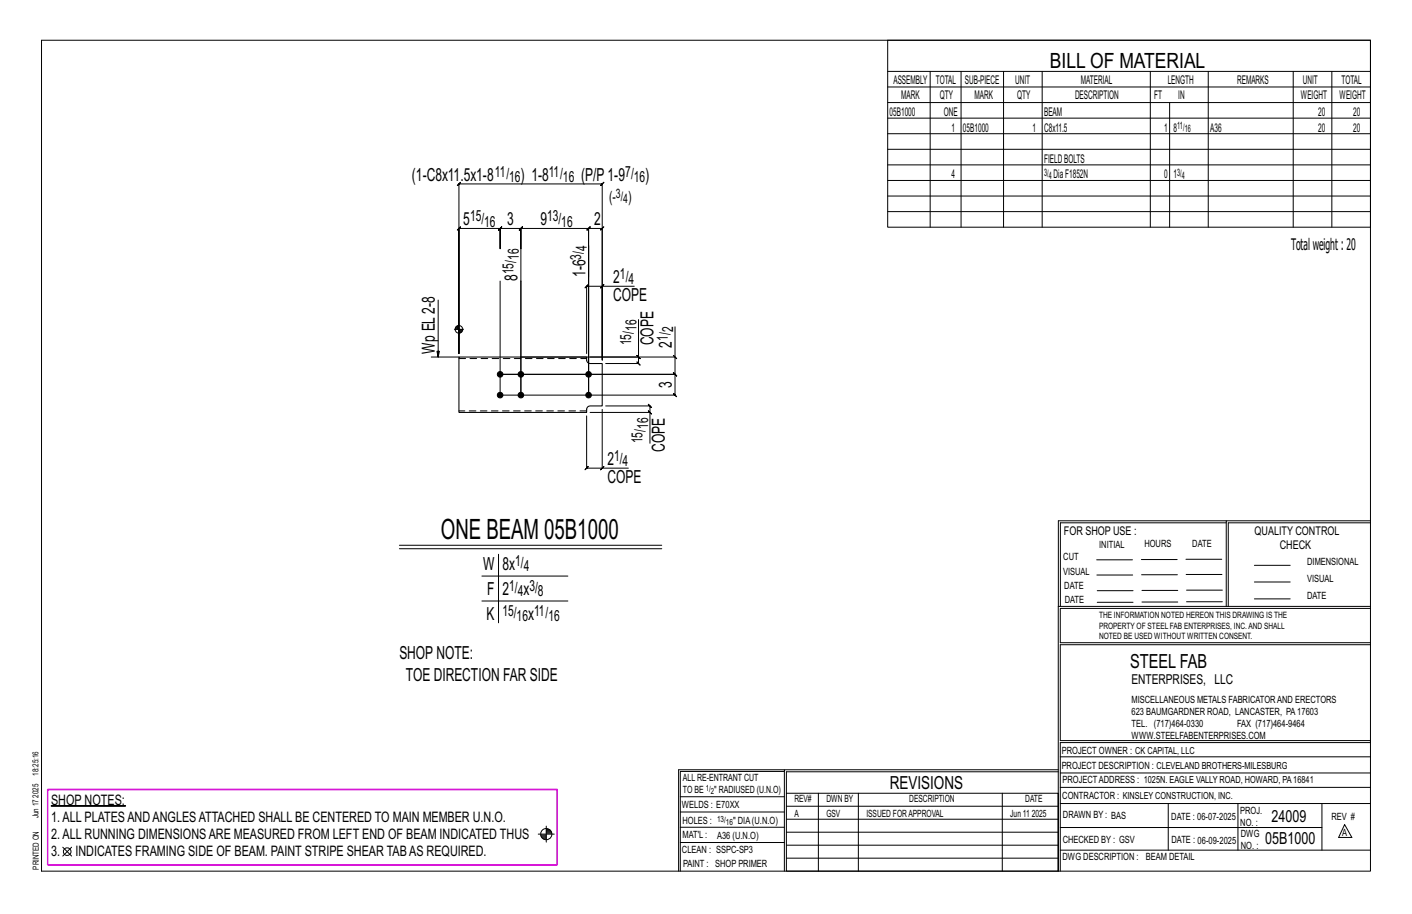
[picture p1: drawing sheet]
<svg xmlns="http://www.w3.org/2000/svg" width="432mm" height="279mm" viewBox="0 0 432 279" stroke-linecap="round" stroke-linejoin="round" font-family="sans-serif">
<defs><g id="words">
<text font-size="8.6" x="134.8" y="164.7">ONE BEAM 05B1000</text>
<text font-size="6.4" x="321.1" y="20.7">BILL OF MATERIAL</text>
<text font-size="5.9" x="345.6" y="204.1">STEEL FAB</text>
<g font-size="5.5">
<text x="126" y="55.2">(1-C8x11.5x1-8</text>
<text x="159.2" y="55.2">) 1-8</text>
<text x="177.7" y="55.2">(P/P1-9</text>
<text x="197.3" y="55.2">)</text>
<text x="141.7" y="68.8">5</text>
<text x="155.1" y="68.8">3</text>
<text x="165.2" y="68.8">9</text>
<text x="181.7" y="68.8">2</text>
<text x="158.3" y="85.9" transform="rotate(-90 158.3 85.9)">8</text>
<text x="179" y="84.7" transform="rotate(-90 179 84.7)">1-6</text>
<text x="187.5" y="86.5">2</text>
<text x="187.5" y="92">COPE</text>
<text x="199.8" y="105.5" transform="rotate(-90 199.8 105.5)">COPE</text>
<text x="205.4" y="106.3" transform="rotate(-90 205.4 106.3)">2</text>
<text x="133" y="108.1" transform="rotate(-90 133 108.1)">Wp EL2-8</text>
<text x="205.4" y="118.6" transform="rotate(-90 205.4 118.6)">3</text>
<text x="185.7" y="142.1">2</text>
<text x="203.3" y="138.1" transform="rotate(-90 203.3 138.1)">COPE</text>
<text x="185.7" y="147.6">COPE</text>
<text x="147.8" y="174.2">W</text>
<text x="153.6" y="174.2">8x</text>
<text x="149" y="181.8">F</text>
<text x="153.6" y="181.8">2</text>
<text x="160" y="181.8">x</text>
<text x="148.8" y="189.4">K</text>
<text x="161.5" y="189.4">x</text>
<text x="122.1" y="201.5">SHOPNOTE:</text>
<text x="124.1" y="208">TOE DIRECTION FAR SIDE</text>
<text x="272.2" y="241.1">REVISIONS</text>
</g>
<g font-size="5.1">
<text x="388.9" y="251.3">24009</text>
<text x="386.9" y="258.1">05B1000</text>
</g>
<text font-size="4.9" x="394.8" y="76.4">Totalweight : 20</text>
<g font-size="4.7">
<text x="151.4" y="54">11/</text>
<text x="167.8" y="54">11/</text>
<text x="191.2" y="54">7/</text>
<text x="155.7" y="55.6">16</text>
<text x="172.2" y="55.6">16</text>
<text x="193.8" y="55.6">16</text>
<text x="186.3" y="61.7">(-</text>
<text x="192.1" y="61.7">)</text>
<text x="143.7" y="67.6">15/</text>
<text x="148.1" y="69.3">16</text>
<text x="167.3" y="67.6">13/</text>
<text x="171.6" y="69.3">16</text>
<text x="179.4" y="76.8" transform="rotate(-90 179.4 76.8)">4</text>
<text x="157.1" y="83.9" transform="rotate(-90 157.1 83.9)">15/</text>
<text x="158.7" y="79.5" transform="rotate(-90 158.7 79.5)">16</text>
<text x="177.8" y="79.4" transform="rotate(-90 177.8 79.4)">3/</text>
<text x="189.6" y="85.3">1/</text>
<text x="192.2" y="86.9">4</text>
<text x="194.7" y="101.2" transform="rotate(-90 194.7 101.2)">16</text>
<text x="205.9" y="101.6" transform="rotate(-90 205.9 101.6)">2</text>
<text x="193" y="105.5" transform="rotate(-90 193 105.5)">15/</text>
<text x="204.2" y="104.3" transform="rotate(-90 204.2 104.3)">1/</text>
<text x="198.2" y="131.1" transform="rotate(-90 198.2 131.1)">16</text>
<text x="196.5" y="135.5" transform="rotate(-90 196.5 135.5)">15/</text>
<text x="187.8" y="140.9">1/</text>
<text x="190.4" y="142.5">4</text>
<text x="157.5" y="172.9">1/</text>
<text x="160.1" y="174.6">4</text>
<text x="155.7" y="180.5">1/</text>
<text x="158.3" y="182.2">4</text>
<text x="161.9" y="180.5">3/</text>
<text x="164.5" y="182.2">8</text>
<text x="153.6" y="188.2">15/</text>
<text x="158" y="189.8">16</text>
<text x="163.3" y="188.2">11/</text>
<text x="167.7" y="189.8">16</text>
</g>
<g font-size="4.4">
<text x="15.6" y="251.3">1.ALL PLATESANDANGLESATTACHED SHALL BE CENTERED TO MAIN MEMBER U.N.O.</text>
<text x="15.6" y="246">SHOP NOTES:</text>
<text x="15.6" y="256.5">2.ALL RUNNING DIMENSIONSARE MEASURED FROM LEFT END OF BEAM INDICATED THUS</text>
<text x="15.6" y="261.7">3.</text>
<text x="23.1" y="261.7">INDICATES FRAMING SIDE OF BEAM. PAINT STRIPE SHEAR TABAS REQUIRED.</text>
</g>
<text font-size="4.2" x="346" y="209.1">ENTERPRISES, LLC</text>
<g font-size="4">
<text x="188.4" y="60.7">3/</text>
<text x="190.6" y="62.1">4</text>
</g>
<g font-size="3.7">
<text x="273.2" y="25.6">ASSEMBLY</text>
<text x="286.2" y="25.6">TOTAL</text>
<text x="295.1" y="25.6">SUB-PIECE</text>
<text x="310.4" y="25.6">UNIT</text>
<text x="330.5" y="25.6">MATERIAL</text>
<text x="357.1" y="25.6">LENGTH</text>
<text x="378.3" y="25.6">REMARKS</text>
<text x="398.4" y="25.6">UNIT</text>
<text x="410.2" y="25.6">TOTAL</text>
<text x="272.1" y="35.5">05B1000</text>
<text x="275.6" y="30.4">MARK</text>
<text x="287.4" y="30.4">QTY</text>
<text x="288.6" y="35.5">ONE</text>
<text x="298" y="30.4">MARK</text>
<text x="311" y="30.4">QTY</text>
<text x="319.3" y="35.5">BEAM</text>
<text x="328.7" y="30.4">DESCRIPTION</text>
<text x="353" y="30.4">FT</text>
<text x="360.3" y="30.4">IN</text>
<text x="397.8" y="30.4">WEIGHT</text>
<text x="403.2" y="35.5">20</text>
<text x="409.6" y="30.4">WEIGHT</text>
<text x="413.8" y="35.5">20</text>
<text x="290.9" y="40.2">1</text>
<text x="294.5" y="40.2">05B1000</text>
<text x="315.8" y="40.2">1</text>
<text x="319.3" y="40.2">C8x11.5</text>
<text x="356" y="40.2">1</text>
<text x="358.9" y="40.2">8</text>
<text x="370.1" y="40.2">A36</text>
<text x="403.2" y="40.2">20</text>
<text x="413.8" y="40.2">20</text>
<text x="319.3" y="49.7">FIELDBOLTS</text>
<text x="290.9" y="54.5">4</text>
<text x="322.2" y="54.5">DiaF1852N</text>
<text x="356" y="54.5">0</text>
<text x="358.9" y="54.5">1</text>
<text x="325.3" y="163.4">FOR SHOP USE :</text>
<text x="383.7" y="163.4">QUALITY CONTROL</text>
<text x="391.4" y="167.8">CHECK</text>
</g>
<g font-size="3.1">
<text x="360" y="39.4">11/</text>
<text x="362.3" y="40.5">16</text>
<text x="319.3" y="53.7">3/</text>
<text x="360" y="53.7">3/</text>
<text x="320.7" y="54.8">4</text>
<text x="361.4" y="54.8">4</text>
<text x="336.2" y="167.4">INITIAL</text>
<text x="350" y="167.1">HOURS</text>
<text x="364.6" y="167.2">DATE</text>
<text x="325.2" y="171.3">CUT</text>
<text x="399.8" y="172.8">DIMENSIONAL</text>
<text x="325.1" y="175.8">VISUAL</text>
<text x="399.8" y="177.9">VISUAL</text>
<text x="325.5" y="180">DATE</text>
<text x="325.7" y="184.4">DATE</text>
<text x="399.8" y="183.1">DATE</text>
<text x="346" y="215">MISCELLANEOUS METALS FABRICATORAND ERECTORS</text>
<text x="346" y="218.6">623 BAUMGARDNER ROAD, LANCASTER, PA17603</text>
<text x="346" y="225.8">WWW.STEELFABENTERPRISES.COM</text>
<text x="346" y="222.2">TEL. (717)464-0330</text>
<text x="378.3" y="222.2">FAX (717)464-9464</text>
<text x="324.7" y="230.5">PROJECT OWNER : CK CAPITAL, LLC</text>
<text x="208.8" y="238.8">ALL RE-ENTRANT CUT</text>
<text x="324.7" y="235.1">PROJECT DESCRIPTION : CLEVELAND BROTHERS-MILESBURG</text>
<text x="324.9" y="239.5">PROJECTADDRESS : 1025N. EAGLE VALLY ROAD, HOWARD, PA16841</text>
<text x="208.8" y="242.5">TO BE</text>
<text x="218.4" y="242.5">&quot; RADIUSED (U.N.O)</text>
<text x="242.9" y="245.3">REV#</text>
<text x="252.7" y="245.3">DWN BY</text>
<text x="278.1" y="245.3">DESCRIPTION</text>
<text x="313.5" y="245.3">DATE</text>
<text x="324.9" y="244.2">CONTRACTOR : KINSLEY CONSTRUCTION, INC.</text>
<text x="208.5" y="247">WELDS : E70XX</text>
<text x="208.7" y="251.7">HOLES :</text>
<text x="224.2" y="251.8">&quot; DIA(U.N.O)</text>
<text x="242.9" y="249.9">A</text>
<text x="252.7" y="249.9">GSV</text>
<text x="264.9" y="249.9">ISSUED FORAPPROVAL</text>
<text x="309" y="249.9">Jun 11</text>
<text x="315.5" y="249.9">2025</text>
<text x="325.1" y="250">DRAWN BY : BAS</text>
<text x="358.2" y="250.5">DATE : 06-07-2025</text>
<text x="379.3" y="248.9">PROJ.</text>
<text x="407.2" y="250.5">REV #</text>
<text x="208.7" y="256.3">MAT'L :</text>
<text x="219.3" y="256.4">A36 (U.N.O)</text>
<text x="325" y="257.6">CHECKED BY : GSV</text>
<text x="358.3" y="257.7">DATE : 06-09-2025</text>
<text x="379.3" y="252.5">NO. :</text>
<text x="379.5" y="255.9">DWG</text>
<text x="410.5" y="255.5">A</text>
<text x="208.6" y="260.7">CLEAN : SSPC-SP3</text>
<text x="324.9" y="262.9">DWG DESCRIPTION :</text>
<text x="350.4" y="263">BEAM DETAIL</text>
<text x="379.5" y="259.5">NO. :</text>
<text x="208.9" y="265">PAINT : SHOP PRIMER</text>
</g>
<g font-size="2.7">
<text x="336.1" y="189">THE INFORMATION NOTED HEREON THIS DRAWING IS THE</text>
<text x="336.1" y="195.4">NOTED BE USED WITHOUT WRITTEN CONSENT.</text>
<text x="336.1" y="192.2">PROPERTY OF STEEL FAB ENTERPRISES, INC.AND SHALL</text>
</g>
<g font-size="2.6">
<text x="215.9" y="241.8">1/</text>
<text x="217.4" y="242.7">2</text>
<text x="219.3" y="251.1">13/</text>
<text x="222" y="252.1">16</text>
</g>
<g font-size="2.5">
<text x="11.7" y="237.1" transform="rotate(-90 11.7 237.1)">18:25:16</text>
<text x="11.8" y="243.8" transform="rotate(-90 11.8 243.8)">2025</text>
<text x="11.8" y="250.1" transform="rotate(-90 11.8 250.1)">Jun 17</text>
<text x="11.9" y="265.8" transform="rotate(-90 11.9 265.8)">PRINTED ON</text>
</g>
</g></defs>
<g fill="#000" stroke="#000" stroke-width=".31">
<path d="M15.6 246.3h22.8v.1h-22.8z"/>
<circle cx="152.9" cy="114.4" r=".86"/>
<circle cx="159.3" cy="114.4" r=".86"/>
<circle cx="180" cy="114.4" r=".86"/>
<circle cx="152.9" cy="120.8" r=".86"/>
<circle cx="159.3" cy="120.8" r=".86"/>
<circle cx="180" cy="120.8" r=".86"/>
</g>
<g fill="none" stroke="#000" stroke-width=".31">
<path d="M12.7 12.3h406.4v254h-406.4zM271.5 12.3h147.6v57.2h-147.6zM271.5 21.8h147.6M271.5 26.6h147.6M271.5 31.4h147.6M271.5 36.1h147.6M284.5 21.8v47.7M293.9 21.8v47.7M306.9 21.8v47.7M318.7 21.8v47.7M351.8 21.8v47.7M357.7 31.4v38.1"/>
<path d="M369.5 21.8v47.7M395.5 21.8v47.7M407.3 21.8v47.7M271.5 40.9h147.6M271.5 45.6h147.6M271.5 50.4h147.6M271.5 55.2h147.6M271.5 59.9h147.6M159.3 76v44.8M271.5 64.7h147.6M134 91.7v17.4l-.4-1.7h.8l-.4 1.7M139.5 99.9v.8"/>
<path d="M139.7 99.7v1M139.9 99.6v1.1M140.1 99.5v1.2M140.3 99.3v8.8M152.9 85.9v34.9zM159.3 85.9v34.9zM180 84.7v-9.7v45.8v-51l.5-.5-1 1 .5-.5h-20.7l.5-.5-1 1 .5-.5v6.2v-6.2l.5-.5-1 1 .5-.5h-6.4l.5-.5-1 1 .5-.5v6.2v-6.2l.5-.5-1 1 .5-.5h-12.6l.5-.5-1 1 .5-.5v38.3v-51.9l-.5 .5 1-1-.5 .5h43.9l-.5 .5 1-1-.5 .5v52.9M184.2 87.5l.5-.5-1 1zM184.2 87.5h-4.8l.5-.5-1 1 .5-.5v20.6M194 87.5h-9.8v22.6v-40.3l.5-.5-1 1 .5-.5h-4.2l.5-.5-1 1 .5-.5v51M195.3 97.7v11.4h-14.8M206.4 99.9v9.2h-47.1"/>
<path d="M131.9 109.1h8.4M138.9 100.7h2.8M139.3 100.2v.5M140.6 100.7v1.1M140.8 100.7v1.1M141 100.7v1M141.2 100.7v.8M141.4 100.7v.5M194.8 108.6l1 1zM195.3 109.1v2l-.5-.5 1 1-.5-.5h-10.1M205.9 108.6l1 1zM206.4 109.1v5.3l-.5-.5 1 1-.5-.5h-53.5h53.5l-.5-.5 1 1-.5-.5v6.4l-.5-.5 1 1-.5-.5h-53.5"/>
<path d="M179.4 127.1v16l-.5 .5 1-1-.5 .5h4.8M180.5 126.1h18.3v9.4M184.2 125.1v18h8M185.2 124.1h13.6l-.5-.5 1 1-.5-.5v2M198.3 125.6l1 1zM183.7 143.6l1-1zM375 159.8h-50.7v25.6M375 159.2h-51.3l-.1 107.1M419.1 159.2h-44.1v26.2M419.1 159.8h-43.5v25.6M122.1 166.7h80.3M122.1 167.7h80.3"/>
<path d="M147.4 176.1h26.3M152.5 169.4v21M335.4 171.1h10.9M335.4 175.8h11M349 171h11M349.1 175.7h11M362.7 171h10.9M362.7 175.6h11M383.6 172.8h11M383.6 177.9h11M147.4 183.7h26.3M323.7 185.4h95.4"/>
<path d="M335.5 184.1h11M335.5 180.6h11M349.2 184h11M349.2 180.5h11M362.9 180.4h10.9M362.9 184h10.9M383.6 183.1h11M419.1 186h-94.9v10.5h94.9M419.1 197.1h-94.9v29.3h94.9v.6h-94.9v39.3M239.9 235.8h-31.9v30.5M239.9 235.3h-32.4v31M323.6 235.3h-83.7v31"/>
<path d="M323.6 235.9h-83.1v6.6M324.2 236.3h94.9M324.2 231.4h94.9M19.2 259l2.7 2.7M21.9 259l-2.7 2.7M164.6 255h4.9M165.4 255.3h1.7M165.4 255.6h1.7M165.5 255.8h1.6M165.8 256.1h1.3M166.1 256.4h1M167.1 252.5v4.9"/>
<path d="M167.1 254.4h1.6M167.1 254.7h1.6M167.1 253.8h1.2M167.1 253.5h.9M167.1 254.1h1.4M208 252.9h31.9M208 257.5h31.9M208 243.6h31.9M208 248.2h31.9M240.5 242.5h83.1v23.8h-83.1zM240.5 258.4h83.1M240.5 254.4h83.1"/>
<path d="M240.5 250.4h83.1M240.5 246.5h83.1M250.3 242.5v23.8M262.5 242.5v23.8M306.5 242.5v23.8M324.2 253h80.1M324.2 245.6h94.9M324.2 259.9h94.9M324.2 240.7h94.9M357.3 245.6v14.3M378.6 245.6v14.3M404.3 245.6v14.3"/>
<path d="M411.2 252.1l2.2 3.9h-4zM240.5 262.3h83.1"/>
<circle cx="140.3" cy="100.7" r="1.16"/>
<circle cx="167.1" cy="255" r="1.71"/>
<circle cx="20.5" cy="260.3" r="1.17"/>
</g>
<path d="M14.6 241.3h155.8v23.1h-155.8z" fill="none" stroke="#f0f" stroke-width=".5"/>
<path d="M140.3 109.1h39.1v1a1.06 1.06 0 0 0 1.1 1h3.7v13h-3.7a1.06 1.06 0 0 0-1.1 1v1h-39.1z" fill="none" stroke="#000" stroke-width=".32"/>
<path d="M140.3 109.6h39.1M179.4 110.1v.1M179.4 125.6h-39.1M179.4 125.1h.1" fill="none" stroke="#000" stroke-width=".31" stroke-dasharray="2 1.4"/>
<use href="#words"/>
</svg>
